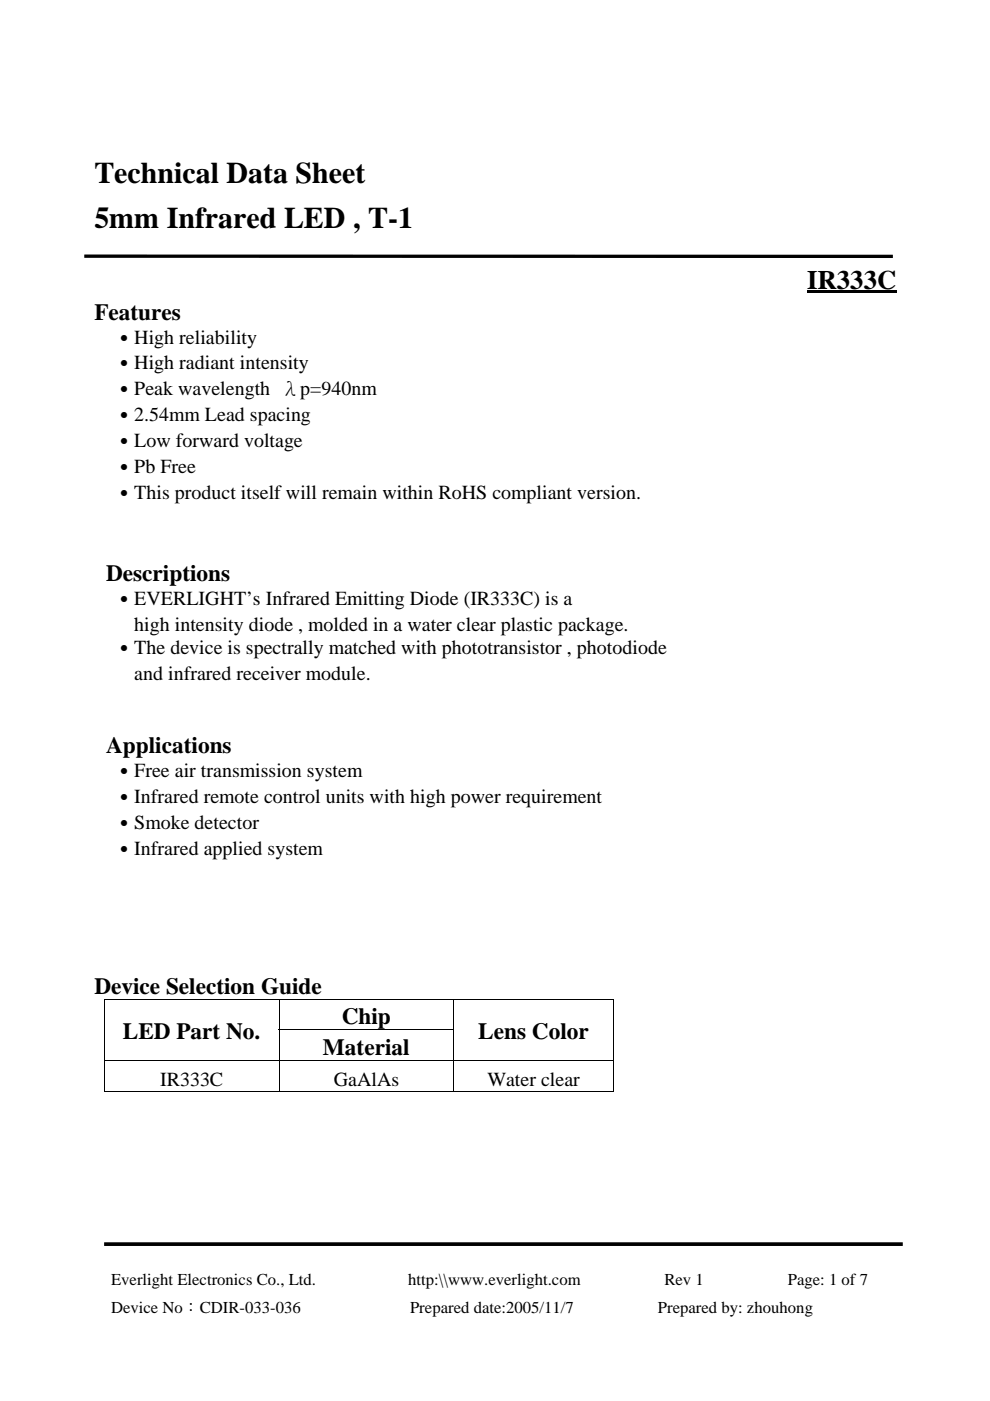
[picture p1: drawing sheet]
<svg xmlns="http://www.w3.org/2000/svg" width="210mm" height="297mm" viewBox="0 0 210 297" stroke-linecap="round" stroke-linejoin="round" font-family="sans-serif">
<defs><g id="words">
<g font-size="6.3">
<text x="20" y="38.8">Technical Data Sheet</text>
<text x="20" y="48.2">5mm Infrared LED , T-1</text>
</g>
<text font-size="5.7" x="171.2" y="61.2">IR333C</text>
<g font-size="4.9">
<text x="20" y="67.8">Features</text>
<text x="22.5" y="123.2">Descriptions</text>
<text x="22.5" y="159.7">Applications</text>
<text x="20" y="210.7">Device Selection Guide</text>
<text x="26.1" y="220.4">LED Part No.</text>
<text x="72.5" y="217.2">Chip</text>
<text x="101.4" y="220.4">Lens Color</text>
<text x="68.5" y="223.7">Material</text>
</g>
<g font-size="4.2">
<text x="24.2" y="72.8">․High reliability</text>
<text x="24.2" y="78.3">․High radiant intensity</text>
<text x="24.2" y="83.8">․Peak wavelength λp=940nm</text>
<text x="24.2" y="89.3">․2.54mm Lead spacing</text>
<text x="24.2" y="94.8">․Low forward voltage</text>
<text x="24.2" y="100.4">․Pb Free</text>
<text x="24.2" y="105.9">․This product itself will remain within RoHS compliant version.</text>
<text x="24.2" y="128.3">․EVERLIGHT’s Infrared Emitting Diode (IR333C) is a</text>
<text x="28.5" y="133.8">high intensity diode , molded in a water clear plastic package.</text>
<text x="24.2" y="138.7">․The device is spectrally matched with phototransistor , photodiode</text>
<text x="28.5" y="144.2">and infrared receiver module.</text>
<text x="24.2" y="164.8">․Free air transmission system</text>
<text x="24.2" y="170.3">․Infrared remote control units with high power requirement</text>
<text x="24.2" y="175.8">․Smoke detector</text>
<text x="24.2" y="181.3">․Infrared applied system</text>
<text x="33.9" y="230.4">IR333C</text>
<text x="70.8" y="230.4">GaAlAs</text>
<text x="103.3" y="230.4">Water clear</text>
</g>
<g font-size="3.5">
<text x="23.6" y="272.4">Everlight Electronics Co., Ltd.</text>
<text x="86.6" y="272.4">http:\\www.everlight.com</text>
<text x="140.9" y="272.4">Rev 1</text>
<text x="167" y="272.4">Page: 1 of 7</text>
<text x="23.6" y="278.3">Device No：CDIR-033-036</text>
<text x="86.9" y="278.3">Prepared date:2005/11/7</text>
<text x="139.5" y="278.3">Prepared by: zhouhong</text>
</g>
</g></defs>
<path d="M22.1 263.8h169.3" fill="none" stroke="#000" stroke-width=".78" stroke-linecap="butt"/>
<path d="M171.2 61.6h18.8v.6h-18.8zM22 211.8h.2v.1h-.2zM22 218.3h.2v.1h-.2zM130 211.8h.2v.1h-.2zM130 218.3h.2v.1h-.2zM130 231.3h.2v.2h-.2z" fill="#000"/>
<g fill="none" stroke="#000" stroke-width=".21">
<path d="M22 211.8h108.2M22.1 211.9v6.4M22.1 218.4v6.4M59.1 218.4h37.2M59.2 211.9v6.4M59.2 218.4v6.4M96.2 211.9v6.4M96.2 218.4v6.4M130.1 211.9v6.4M130.1 218.4v6.4M22 224.9h108.2M22 231.4h37.1"/>
<path d="M22.1 225v6.5M59.2 225v6.5M59.2 231.4h36.9M96.2 225v6.5M96.3 231.4h33.7M130.1 225v6.5"/>
</g>
<path d="M17.9 54.3l171.4 .1" fill="none" stroke="#000" stroke-width=".7" stroke-linecap="butt"/>
<use href="#words"/>
</svg>
